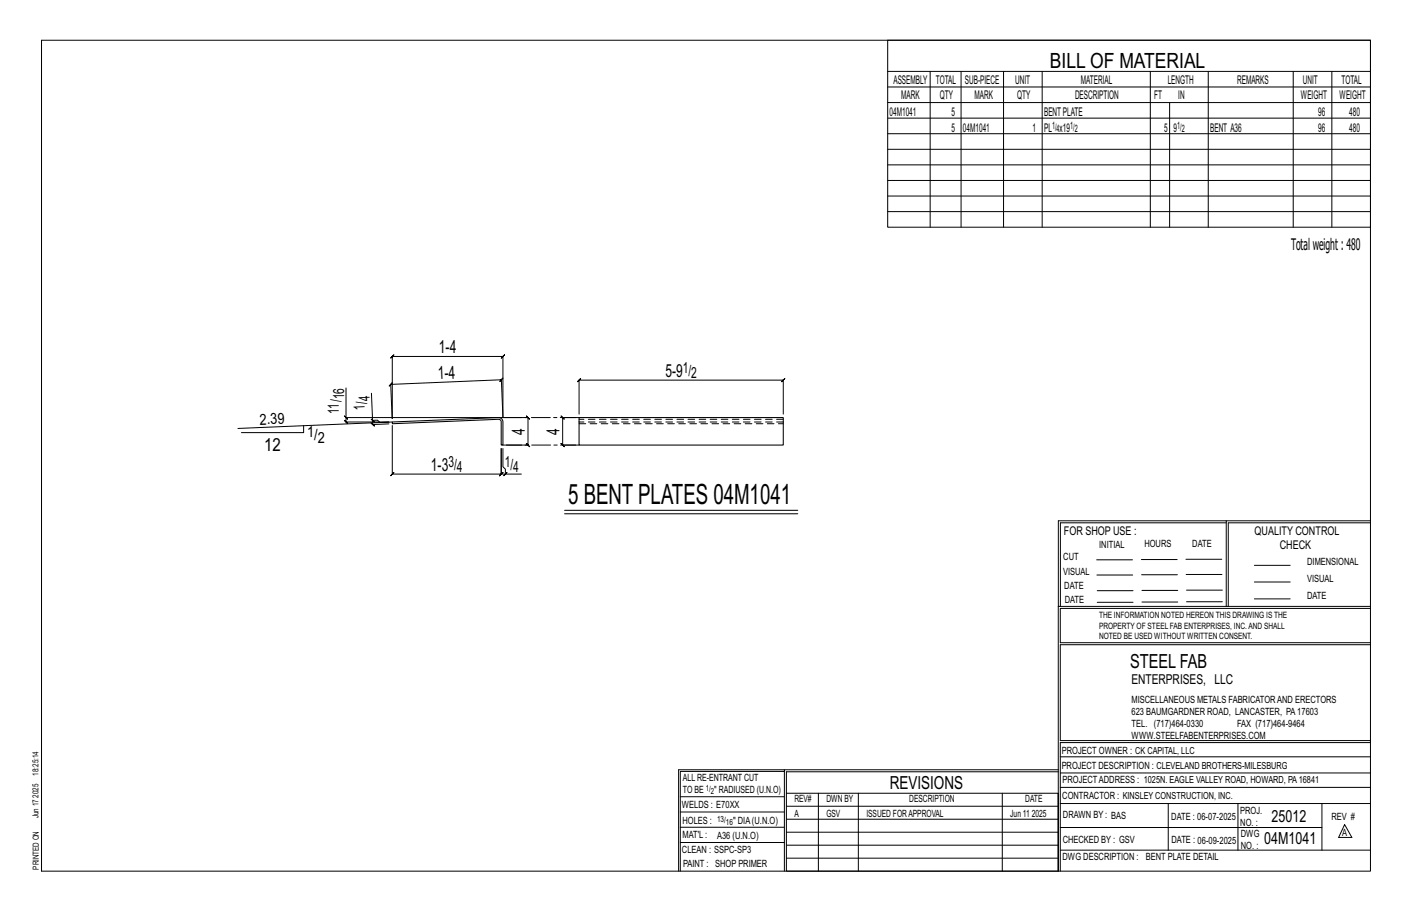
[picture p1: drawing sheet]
<svg xmlns="http://www.w3.org/2000/svg" width="432mm" height="279mm" viewBox="0 0 432 279" stroke-linecap="round" stroke-linejoin="round" font-family="sans-serif">
<defs><g id="words">
<text font-size="8.6" x="173.7" y="154">5 BENT PLATES 04M1041</text>
<text font-size="6.4" x="321.1" y="20.7">BILL OF MATERIAL</text>
<text font-size="5.9" x="345.6" y="204.1">STEEL FAB</text>
<g font-size="5.5">
<text x="134.2" y="108">1-4</text>
<text x="134" y="115.9" transform="rotate(-2 134 115.9)">1-4</text>
<text x="203.5" y="115.2">5-9</text>
<text x="80.8" y="137.8">12</text>
<text x="160.5" y="132.9" transform="rotate(-90 160.5 132.9)">4</text>
<text x="171.1" y="132.9" transform="rotate(-90 171.1 132.9)">4</text>
<text x="131.8" y="143.9">1-3</text>
<text x="272.2" y="241.1">REVISIONS</text>
</g>
<g font-size="5.1">
<text x="388.9" y="251.3">25012</text>
<text x="386.6" y="258.1">04M1041</text>
</g>
<text font-size="4.9" x="394.8" y="76.4">Totalweight : 480</text>
<g font-size="4.7">
<text x="208.8" y="114">1/</text>
<text x="211.4" y="115.6">2</text>
<text x="105.2" y="122.1" transform="rotate(-90 105.2 122.1)">16</text>
<text x="111.6" y="125.4" transform="rotate(-92 111.6 125.4)">1/</text>
<text x="113.1" y="122.7" transform="rotate(-92 113.1 122.7)">4</text>
<text x="79.5" y="129.9" transform="rotate(-2 79.5 129.9)">2.39</text>
<text x="103.6" y="126.4" transform="rotate(-90 103.6 126.4)">11/</text>
<text x="93.9" y="133.6">1/</text>
<text x="97.2" y="135.3">2</text>
<text x="137.1" y="142.7">3/</text>
<text x="154.3" y="142.7">1/</text>
<text x="139.7" y="144.4">4</text>
<text x="156.9" y="144.4">4</text>
</g>
<text font-size="4.2" x="346" y="209.1">ENTERPRISES, LLC</text>
<g font-size="3.7">
<text x="273.2" y="25.6">ASSEMBLY</text>
<text x="286.2" y="25.6">TOTAL</text>
<text x="295.1" y="25.6">SUB-PIECE</text>
<text x="310.4" y="25.6">UNIT</text>
<text x="330.5" y="25.6">MATERIAL</text>
<text x="357.1" y="25.6">LENGTH</text>
<text x="378.3" y="25.6">REMARKS</text>
<text x="398.4" y="25.6">UNIT</text>
<text x="410.2" y="25.6">TOTAL</text>
<text x="272.1" y="35.5">04M1041</text>
<text x="275.6" y="30.4">MARK</text>
<text x="287.4" y="30.4">QTY</text>
<text x="290.9" y="35.5">5</text>
<text x="298" y="30.4">MARK</text>
<text x="311" y="30.4">QTY</text>
<text x="319.3" y="35.5">BENTPLATE</text>
<text x="328.7" y="30.4">DESCRIPTION</text>
<text x="353" y="30.4">FT</text>
<text x="360.3" y="30.4">IN</text>
<text x="397.8" y="30.4">WEIGHT</text>
<text x="403.2" y="35.5">96</text>
<text x="409.6" y="30.4">WEIGHT</text>
<text x="412.6" y="35.5">480</text>
<text x="290.9" y="40.2">5</text>
<text x="294.5" y="40.2">04M1041</text>
<text x="315.8" y="40.2">1</text>
<text x="319.3" y="40.2">PL x19</text>
<text x="356" y="40.2">5</text>
<text x="358.9" y="40.2">9</text>
<text x="370.1" y="40.2">BENT A36</text>
<text x="403.2" y="40.2">96</text>
<text x="412.6" y="40.2">480</text>
<text x="325.3" y="163.4">FOR SHOP USE :</text>
<text x="383.7" y="163.4">QUALITY CONTROL</text>
<text x="391.4" y="167.8">CHECK</text>
</g>
<g font-size="3.1">
<text x="321.7" y="39.4">1/</text>
<text x="323.1" y="40.5">4</text>
<text x="327.2" y="39.4">1/</text>
<text x="328.6" y="40.5">2</text>
<text x="360" y="39.4">1/</text>
<text x="361.4" y="40.5">2</text>
<text x="336.2" y="167.4">INITIAL</text>
<text x="350" y="167.1">HOURS</text>
<text x="364.6" y="167.2">DATE</text>
<text x="325.2" y="171.3">CUT</text>
<text x="399.8" y="172.8">DIMENSIONAL</text>
<text x="325.1" y="175.8">VISUAL</text>
<text x="399.8" y="177.9">VISUAL</text>
<text x="325.5" y="180">DATE</text>
<text x="325.7" y="184.4">DATE</text>
<text x="399.8" y="183.1">DATE</text>
<text x="346" y="215">MISCELLANEOUS METALS FABRICATORAND ERECTORS</text>
<text x="346" y="218.6">623 BAUMGARDNER ROAD, LANCASTER, PA17603</text>
<text x="346" y="225.8">WWW.STEELFABENTERPRISES.COM</text>
<text x="346" y="222.2">TEL. (717)464-0330</text>
<text x="378.3" y="222.2">FAX (717)464-9464</text>
<text x="324.7" y="230.5">PROJECT OWNER : CK CAPITAL, LLC</text>
<text x="208.8" y="238.8">ALL RE-ENTRANT CUT</text>
<text x="324.7" y="235.1">PROJECT DESCRIPTION : CLEVELAND BROTHERS-MILESBURG</text>
<text x="324.9" y="239.5">PROJECTADDRESS : 1025N. EAGLE VALLEY ROAD, HOWARD, PA16841</text>
<text x="208.8" y="242.5">TO BE</text>
<text x="218.4" y="242.5">&quot; RADIUSED (U.N.O)</text>
<text x="242.9" y="245.3">REV#</text>
<text x="252.7" y="245.3">DWN BY</text>
<text x="278.1" y="245.3">DESCRIPTION</text>
<text x="313.5" y="245.3">DATE</text>
<text x="324.9" y="244.2">CONTRACTOR : KINSLEY CONSTRUCTION, INC.</text>
<text x="208.5" y="247">WELDS : E70XX</text>
<text x="208.7" y="251.7">HOLES :</text>
<text x="224.2" y="251.8">&quot; DIA(U.N.O)</text>
<text x="242.9" y="249.9">A</text>
<text x="252.7" y="249.9">GSV</text>
<text x="264.9" y="249.9">ISSUED FORAPPROVAL</text>
<text x="309" y="249.9">Jun 11</text>
<text x="315.5" y="249.9">2025</text>
<text x="325.1" y="250">DRAWN BY : BAS</text>
<text x="358.2" y="250.5">DATE : 06-07-2025</text>
<text x="379.3" y="248.9">PROJ.</text>
<text x="407.2" y="250.5">REV #</text>
<text x="208.7" y="256.3">MAT'L :</text>
<text x="219.3" y="256.4">A36 (U.N.O)</text>
<text x="325" y="257.6">CHECKED BY : GSV</text>
<text x="358.3" y="257.7">DATE : 06-09-2025</text>
<text x="379.3" y="252.5">NO. :</text>
<text x="379.5" y="255.9">DWG</text>
<text x="410.5" y="255.5">A</text>
<text x="208.6" y="260.7">CLEAN : SSPC-SP3</text>
<text x="324.9" y="262.9">DWG DESCRIPTION :</text>
<text x="350.4" y="263">BENT PLATE DETAIL</text>
<text x="379.5" y="259.5">NO. :</text>
<text x="208.9" y="265">PAINT : SHOP PRIMER</text>
</g>
<g font-size="2.7">
<text x="336.1" y="189">THE INFORMATION NOTED HEREON THIS DRAWING IS THE</text>
<text x="336.1" y="195.4">NOTED BE USED WITHOUT WRITTEN CONSENT.</text>
<text x="336.1" y="192.2">PROPERTY OF STEEL FAB ENTERPRISES, INC.AND SHALL</text>
</g>
<g font-size="2.6">
<text x="215.9" y="241.8">1/</text>
<text x="217.4" y="242.7">2</text>
<text x="219.3" y="251.1">13/</text>
<text x="222" y="252.1">16</text>
</g>
<g font-size="2.5">
<text x="11.7" y="237.1" transform="rotate(-90 11.7 237.1)">18:25:14</text>
<text x="11.8" y="243.8" transform="rotate(-90 11.8 243.8)">2025</text>
<text x="11.8" y="250.1" transform="rotate(-90 11.8 250.1)">Jun 17</text>
<text x="11.9" y="265.8" transform="rotate(-90 11.9 265.8)">PRINTED ON</text>
</g>
</g></defs>
<g fill="none" stroke="#000" stroke-width=".31">
<path d="M12.7 12.3h406.4v254h-406.4zM271.5 12.3h147.6v57.2h-147.6zM271.5 21.8h147.6M271.5 26.6h147.6M271.5 31.4h147.6M271.5 36.1h147.6M284.5 21.8v47.7M293.9 21.8v47.7M306.9 21.8v47.7M318.7 21.8v47.7M351.8 21.8v47.7M357.7 31.4v38.1"/>
<path d="M369.5 21.8v47.7M395.5 21.8v47.7M407.3 21.8v47.7M271.5 40.9h147.6M271.5 45.6h147.6M271.5 50.4h147.6M271.5 55.2h147.6M271.5 59.9h147.6M271.5 64.7h147.6M105.8 118.6v9h48M120.5 108.5l-.5 .5h33.8l-.5 .5 1-1-.5 .5v18.6l-.5-11.5 .5-.5-1 1 .5-.5-33.8 1.4 .5-.5-1 1 .5-.5 .5 10.4v-18.9l-.5 .5zM92.9 130.1v2.2h-19.1"/>
<path d="M105.3 127.1l1 1zM105.8 127.6v1.4l-.5-.5 1 1-.5-.5h13.1M113.4 128l1.1 1zM113.6 120.2l.3 8.3 1.5-.1 .8 .8 2.7-.2M113.9 128.5l.1 1.3-.5-.5 1 1-.5-.5 4.9-.2M120 130.1v14.8l-.5 .5 1-1-.5 .5h33.3l-.5 .5 1-1-.5 .5v-7.8v7.8l-.5 .5 1-1-.5 .5h1.3M120 129l-47.2 2M153.8 127.6h7.7l-.5-.5 1 1-.5-.5v8.5l-.5-.5 1 1-.5-.5h-6.6M153.8 137.1v5.6l.8 .7v1.5h4.8M176 127.6h-3.9l-.5-.5 1 1-.5-.5v8.5l-.5-.5 1 1-.5-.5h3.9M177.1 126.6v-10.4l-.5 .5 1-1-.5 .5h62.4l-.5 .5 1-1-.5 .5v10.4M154.1 145.4l1-1z"/>
<path d="M172.7 156h71.3M172.7 157.1h71.3M375 159.8h-50.7v25.6M375 159.2h-51.3l-.1 107.1M419.1 159.2h-44.1v26.2M419.1 159.8h-43.5v25.6M335.4 171.1h10.9M335.4 175.8h11M349 171h11M349.1 175.7h11M362.7 171h10.9M362.7 175.6h11"/>
<path d="M383.6 172.8h11M383.6 177.9h11M323.7 185.4h95.4M335.5 184.1h11M335.5 180.6h11M349.2 184h11M349.2 180.5h11M362.9 180.4h10.9M362.9 184h10.9M383.6 183.1h11M419.1 186h-94.9v10.5h94.9M419.1 197.1h-94.9v29.3h94.9v.6h-94.9v39.3"/>
<path d="M239.9 235.8h-31.9v30.5M239.9 235.3h-32.4v31M323.6 235.3h-83.7v31M323.6 235.9h-83.1v6.6M324.2 236.3h94.9M324.2 231.4h94.9M208 252.9h31.9M208 257.5h31.9M208 243.6h31.9M208 248.2h31.9M240.5 242.5h83.1v23.8h-83.1zM240.5 258.4h83.1"/>
<path d="M240.5 254.4h83.1M240.5 250.4h83.1M240.5 246.5h83.1M250.3 242.5v23.8M262.5 242.5v23.8M306.5 242.5v23.8M324.2 253h80.1M324.2 245.6h94.9M324.2 259.9h94.9M324.2 240.7h94.9M357.3 245.6v14.3M378.6 245.6v14.3"/>
<path d="M404.3 245.6v14.3M411.2 252.1l2.2 3.9h-4zM240.5 262.3h83.1"/>
</g>
<path d="M120 129l32.8-1.3 .6 .3 .4 1v7.1h-.5v-7.1l-.3-.6-.3-.2-32.7 1.3zM177.1 127.6h62.4v8.5h-62.4z" fill="none" stroke="#000" stroke-width=".32"/>
<path d="M177.1 129.5h62.4M239.5 128.2h-62.4M239.5 129h-62.4" fill="none" stroke="#000" stroke-width=".31" stroke-dasharray="2 1.4"/>
<path d="M153.8 136.1h23.3M177.1 127.6h-24.7" fill="none" stroke="#000" stroke-width=".31" stroke-dasharray="5.8 1 1 1"/>
<use href="#words"/>
</svg>
